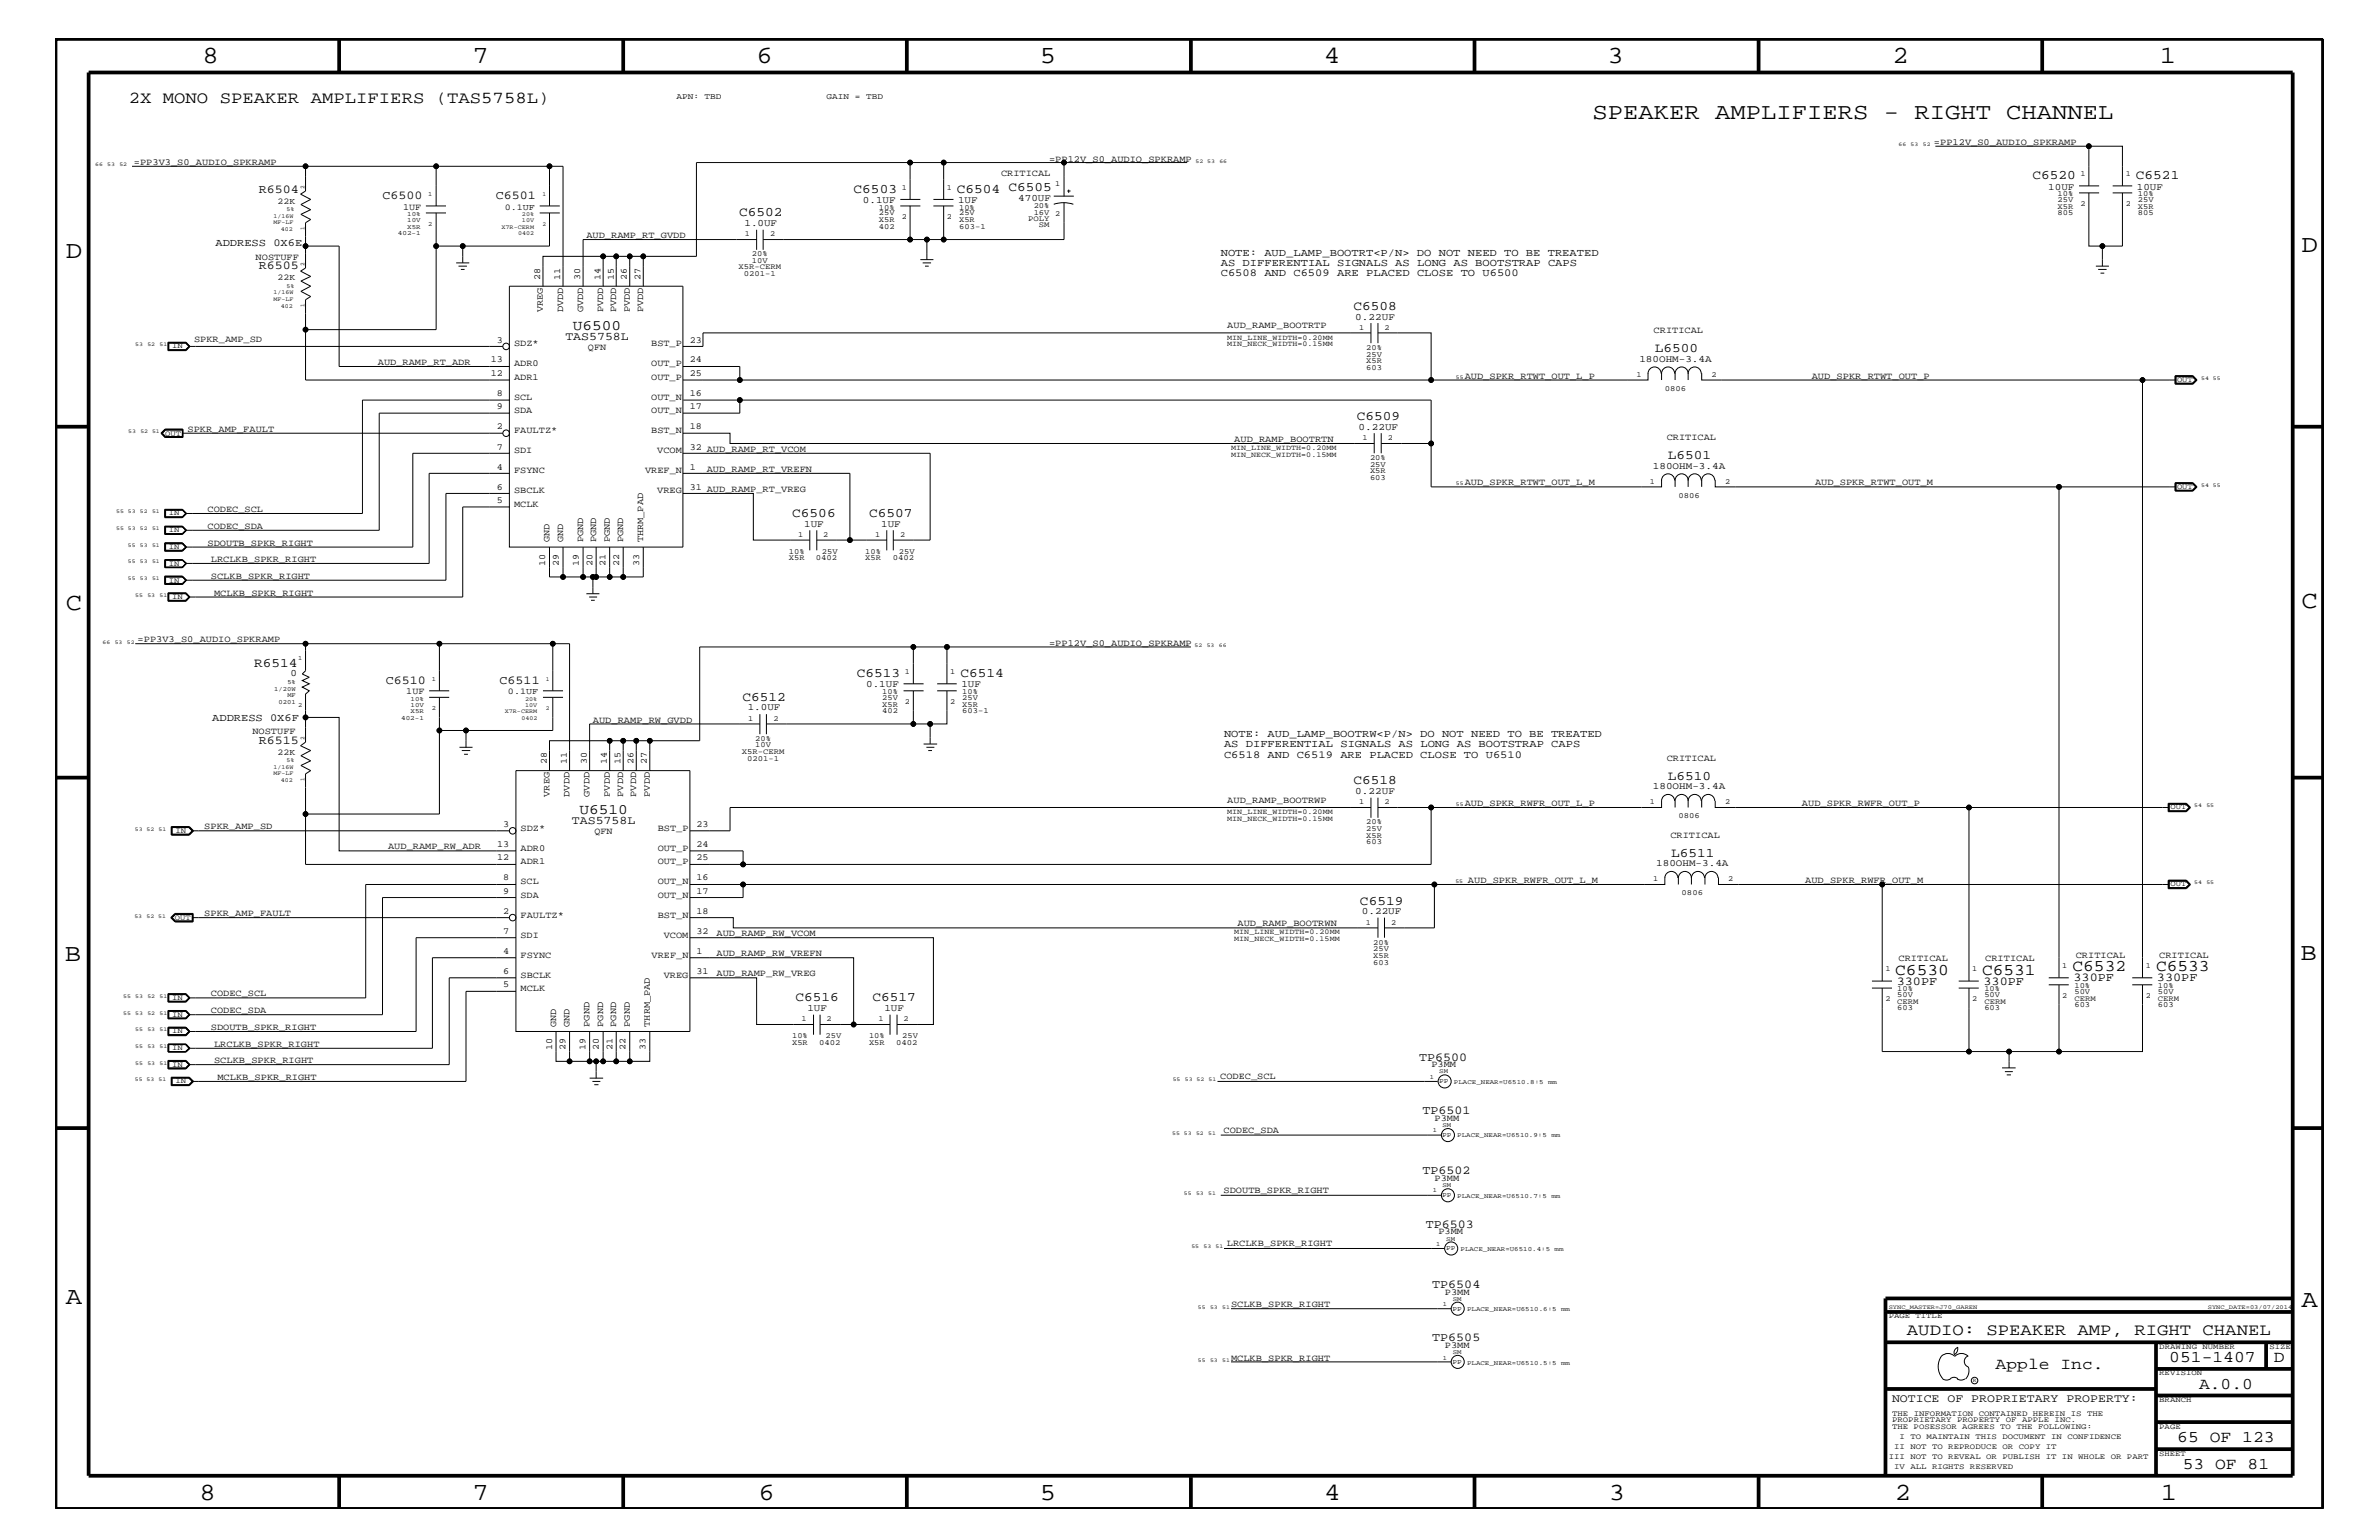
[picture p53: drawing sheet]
<svg xmlns="http://www.w3.org/2000/svg" width="432mm" height="279mm" viewBox="0 0 432 279" stroke-linecap="round" stroke-linejoin="round" font-family="sans-serif">
<defs><g id="words">
<g font-size="4.5">
<text x="36.7" y="11.5">8</text>
<text x="85.8" y="11.5">7</text>
<text x="137.3" y="11.5">6</text>
<text x="188.7" y="11.5">5</text>
<text x="240.3" y="11.5">4</text>
<text x="291.8" y="11.5">3</text>
<text x="343.5" y="11.5">2</text>
<text x="392" y="11.5">1</text>
<text x="11.9" y="46.8">D</text>
<text x="417.7" y="45.7">D</text>
<text x="11.9" y="110.6">C</text>
<text x="417.7" y="110.3">C</text>
<text x="11.8" y="174.3">B</text>
<text x="417.6" y="174.2">B</text>
<text x="11.9" y="236.7">A</text>
<text x="417.7" y="237.1">A</text>
<text x="36.2" y="272.1">8</text>
<text x="85.8" y="272.1">7</text>
<text x="137.7" y="272.1">6</text>
<text x="188.7" y="272.1">5</text>
<text x="240.4" y="272.1">4</text>
<text x="292" y="272.1">3</text>
<text x="343.9" y="272.1">2</text>
<text x="392.2" y="272.1">1</text>
</g>
<text font-size="4.1" x="289.1" y="21.5">SPEAKER AMPLIFIERS - RIGHT CHANNEL</text>
<g font-size="3">
<text x="23.4" y="18.7">2X MONO SPEAKER AMPLIFIERS (TAS5758L)</text>
<text x="344" y="176.8">C6530</text>
<text x="359.7" y="176.8">C6531</text>
<text x="376.2" y="176.2">C6532</text>
<text x="391.3" y="176.2">C6533</text>
<text x="346.1" y="242.3">AUDIO: SPEAKER AMP, RIGHT CHANEL</text>
<text x="362.2" y="248.4">Apple Inc.</text>
<text x="393.7" y="247.1">051-1407</text>
<text x="399.2" y="252">A.0.0</text>
<text x="412.7" y="247.1">D</text>
<text x="395.2" y="261.6">65 OF 123</text>
<text x="396.2" y="266.6">53 OF 81</text>
</g>
<g font-size="2.6">
<text x="104" y="59.8">U6500</text>
<text x="105.2" y="147.7">U6510</text>
</g>
<g font-size="2.4">
<text x="154.9" y="35">C6503</text>
<text x="173.7" y="35">C6504 C6505</text>
<text x="368.9" y="32.5">C6520</text>
<text x="387.7" y="32.5">C6521</text>
<text x="134.2" y="39.2">C6502</text>
<text x="245.7" y="56.2">C6508</text>
<text x="300.4" y="64">L6500</text>
<text x="246.3" y="76.2">C6509</text>
<text x="302.7" y="83.3">L6501</text>
<text x="143.8" y="93.8">C6506</text>
<text x="157.8" y="93.8">C6507</text>
<text x="46.1" y="120.9">R6514</text>
<text x="155.5" y="122.9">C6513</text>
<text x="174.3" y="122.9">C6514</text>
<text x="134.7" y="127.1">C6512</text>
<text x="245.7" y="142.3">C6518</text>
<text x="302.7" y="141.5">L6510</text>
<text x="303.3" y="155.5">L6511</text>
<text x="246.8" y="164.1">C6519</text>
<text x="144.4" y="181.6">C6516</text>
<text x="158.4" y="181.6">C6517</text>
</g>
<g font-size="2.2">
<text x="47" y="35">R6504</text>
<text x="69.4" y="36.2">C6500</text>
<text x="90" y="36.2">C6501</text>
<text x="47" y="48.9">R6505</text>
<text x="70" y="124.1">C6510</text>
<text x="90.7" y="124.1">C6511</text>
<text x="47" y="135">R6515</text>
<text x="344.3" y="178.7">330PF</text>
<text x="360" y="178.7">330PF</text>
<text x="376.3" y="178">330PF</text>
<text x="391.5" y="178">330PF</text>
<text x="257.6" y="192.5">TP6500</text>
<text x="258.2" y="202.1">TP6501</text>
<text x="258.2" y="213">TP6502</text>
<text x="258.8" y="222.8">TP6503</text>
<text x="260" y="233.7">TP6504</text>
<text x="260" y="243.4">TP6505</text>
</g>
<g font-size="2.1">
<text x="102.6" y="61.7">TAS5758L</text>
<text x="103.8" y="149.5">TAS5758L</text>
<text x="343.4" y="254.4">NOTICE OF PROPRIETARY PROPERTY:</text>
</g>
<g font-size="1.9">
<text x="39.1" y="44.6">ADDRESS 0X6E</text>
<text x="221.6" y="46.5">NOTE: AUD_LAMP_BOOTRT&lt;P/N&gt; DO NOT NEED TO BE TREATED</text>
<text x="221.6" y="48.3">AS DIFFERENTIAL SIGNALS AS LONG AS BOOTSTRAP CAPS</text>
<text x="221.6" y="50.2">C6508 AND C6509 ARE PLACED CLOSE TO U6500</text>
<text x="38.5" y="130.8">ADDRESS 0X6F</text>
<text x="222.2" y="137.4">C6518 AND C6519 ARE PLACED CLOSE TO U6510</text>
<text x="222.2" y="135.6">AS DIFFERENTIAL SIGNALS AS LONG AS BOOTSTRAP CAPS</text>
<text x="222.2" y="133.8">NOTE: AUD_LAMP_BOOTRW&lt;P/N&gt; DO NOT NEED TO BE TREATED</text>
</g>
<g font-size="1.8">
<text x="371.8" y="34.4">10UF</text>
<text x="387.9" y="34.4">10UF</text>
<text x="135.1" y="41">1.0UF</text>
<text x="156.6" y="36.8">0.1UF</text>
<text x="173.9" y="36.8">1UF</text>
<text x="184.8" y="36.4">470UF</text>
<text x="246" y="58">0.22UF</text>
<text x="297.6" y="65.6">180OHM-3.4A</text>
<text x="246.6" y="78">0.22UF</text>
<text x="300" y="85">180OHM-3.4A</text>
<text x="146" y="95.6">1UF</text>
<text x="159.9" y="95.6">1UF</text>
<text x="52.7" y="122.7">0</text>
<text x="157.2" y="124.7">0.1UF</text>
<text x="174.5" y="124.7">1UF</text>
<text x="135.7" y="128.9">1.0UF</text>
<text x="300" y="143.2">180OHM-3.4A</text>
<text x="246" y="144">0.22UF</text>
<text x="300.6" y="157.2">180OHM-3.4A</text>
<text x="247.2" y="165.9">0.22UF</text>
<text x="146.6" y="183.5">1UF</text>
<text x="160.5" y="183.5">1UF</text>
</g>
<g font-size="1.7">
<text x="24.3" y="29.9">=PP3V3_S0_AUDIO_SPKRAMP</text>
<text x="190.4" y="29.3">=PP12V_S0_AUDIO_SPKRAMP</text>
<text x="351" y="26.3">=PP12V_S0_AUDIO_SPKRAMP</text>
<text x="181.7" y="31.9">CRITICAL</text>
<text x="73.2" y="38">1UF</text>
<text x="46.4" y="47.1">NOSTUFF</text>
<text x="106.4" y="43.2">AUD_RAMP_RT_GVDD</text>
<text x="98" y="50.7" transform="rotate(-90 98 50.7)">28</text>
<text x="101.7" y="50.7" transform="rotate(-90 101.7 50.7)">11</text>
<text x="105.3" y="50.7" transform="rotate(-90 105.3 50.7)">30</text>
<text x="109" y="50.7" transform="rotate(-90 109 50.7)">14</text>
<text x="111.4" y="50.7" transform="rotate(-90 111.4 50.7)">15</text>
<text x="113.8" y="50.7" transform="rotate(-90 113.8 50.7)">26</text>
<text x="116.2" y="50.7" transform="rotate(-90 116.2 50.7)">27</text>
<text x="98.6" y="56.7" transform="rotate(-90 98.6 56.7)">VREG</text>
<text x="102.2" y="56.7" transform="rotate(-90 102.2 56.7)">DVDD</text>
<text x="105.8" y="56.7" transform="rotate(-90 105.8 56.7)">GVDD</text>
<text x="109.5" y="56.7" transform="rotate(-90 109.5 56.7)">PVDD</text>
<text x="111.8" y="56.7" transform="rotate(-90 111.8 56.7)">PVDD</text>
<text x="114.3" y="56.7" transform="rotate(-90 114.3 56.7)">PVDD</text>
<text x="116.8" y="56.7" transform="rotate(-90 116.8 56.7)">PVDD</text>
<text x="222.8" y="59.5">AUD_RAMP_BOOTRTP</text>
<text x="35.2" y="62">SPKR_AMP_SD</text>
<text x="89.1" y="65.7">13</text>
<text x="90.2" y="62.2">3</text>
<text x="93.3" y="62.9">SDZ*</text>
<text x="106.7" y="63.4">QFN</text>
<text x="118.2" y="62.9">BST_P</text>
<text x="125.2" y="62.2">23</text>
<text x="125.2" y="65.7">24</text>
<text x="300.1" y="60.4">CRITICAL</text>
<text x="68.6" y="66.2">AUD_RAMP_RT_ADR</text>
<text x="89.1" y="68.2">12</text>
<text x="90.2" y="71.8">8</text>
<text x="93.3" y="68.9">ADR1</text>
<text x="93.3" y="66.5">ADR0</text>
<text x="118.2" y="66.5">OUT_P</text>
<text x="118.2" y="68.9">OUT_P</text>
<text x="125.2" y="68.2">25</text>
<text x="125.2" y="71.8">16</text>
<text x="265.9" y="68.7">AUD_SPKR_RTWT_OUT_L_P</text>
<text x="328.8" y="68.7">AUD_SPKR_RTWT_OUT_P</text>
<text x="90.2" y="77.9">2</text>
<text x="90.2" y="74.3">9</text>
<text x="93.3" y="72.6">SCL</text>
<text x="93.3" y="75">SDA</text>
<text x="118.2" y="72.6">OUT_N</text>
<text x="118.2" y="75">OUT_N</text>
<text x="125.2" y="74.3">17</text>
<text x="125.2" y="77.9">18</text>
<text x="34" y="78.3">SPKR_AMP_FAULT</text>
<text x="90.2" y="81.6">7</text>
<text x="93.3" y="78.6">FAULTZ*</text>
<text x="93.3" y="82.2">SDI</text>
<text x="118.2" y="78.6">BST_N</text>
<text x="119.3" y="82.2">VCOM</text>
<text x="125.2" y="81.6">32</text>
<text x="128.3" y="82">AUD_RAMP_RT_VCOM</text>
<text x="224" y="80.2">AUD_RAMP_BOOTRTN</text>
<text x="302.5" y="79.9">CRITICAL</text>
<text x="90.2" y="85.2">4</text>
<text x="90.2" y="88.8">6</text>
<text x="93.3" y="85.9">FSYNC</text>
<text x="93.3" y="89.5">SBCLK</text>
<text x="117.1" y="85.9">VREF_N</text>
<text x="119.3" y="89.5">VREG</text>
<text x="125.2" y="85.2">1</text>
<text x="125.2" y="88.8">31 AUD_RAMP_RT_VREG</text>
<text x="128.3" y="85.6">AUD_RAMP_RT_VREFN</text>
<text x="265.9" y="88.1">AUD_SPKR_RTWT_OUT_L_M</text>
<text x="329.4" y="88.1">AUD_SPKR_RTWT_OUT_M</text>
<text x="37.7" y="92.9">CODEC_SCL</text>
<text x="37.7" y="96">CODEC_SDA</text>
<text x="90.2" y="91.2">5</text>
<text x="93.3" y="92">MCLK</text>
<text x="37.7" y="99">SDOUTB_SPKR_RIGHT</text>
<text x="99.7" y="98.4" transform="rotate(-90 99.7 98.4)">GND</text>
<text x="102.2" y="98.4" transform="rotate(-90 102.2 98.4)">GND</text>
<text x="105.8" y="98.4" transform="rotate(-90 105.8 98.4)">PGND</text>
<text x="108.2" y="98.4" transform="rotate(-90 108.2 98.4)">PGND</text>
<text x="110.7" y="98.4" transform="rotate(-90 110.7 98.4)">PGND</text>
<text x="113.1" y="98.4" transform="rotate(-90 113.1 98.4)">PGND</text>
<text x="116.8" y="98.4" transform="rotate(-90 116.8 98.4)">THRM_PAD</text>
<text x="38.3" y="105">SCLKB_SPKR_RIGHT</text>
<text x="38.3" y="102.1">LRCLKB_SPKR_RIGHT</text>
<text x="99" y="102.6" transform="rotate(-90 99 102.6)">10</text>
<text x="101.4" y="102.6" transform="rotate(-90 101.4 102.6)">29</text>
<text x="105.1" y="102.6" transform="rotate(-90 105.1 102.6)">19</text>
<text x="107.5" y="102.6" transform="rotate(-90 107.5 102.6)">20</text>
<text x="109.9" y="102.6" transform="rotate(-90 109.9 102.6)">21</text>
<text x="112.4" y="102.6" transform="rotate(-90 112.4 102.6)">22</text>
<text x="116" y="102.6" transform="rotate(-90 116 102.6)">33</text>
<text x="38.9" y="108.1">MCLKB_SPKR_RIGHT</text>
<text x="25" y="116.5">=PP3V3_S0_AUDIO_SPKRAMP</text>
<text x="190.4" y="117.2">=PP12V_S0_AUDIO_SPKRAMP</text>
<text x="73.7" y="125.9">1UF</text>
<text x="107.6" y="131.1">AUD_RAMP_RW_GVDD</text>
<text x="45.8" y="133.2">NOSTUFF</text>
<text x="99.2" y="138.6" transform="rotate(-90 99.2 138.6)">28</text>
<text x="102.9" y="138.6" transform="rotate(-90 102.9 138.6)">11</text>
<text x="106.5" y="138.6" transform="rotate(-90 106.5 138.6)">30</text>
<text x="110.2" y="138.6" transform="rotate(-90 110.2 138.6)">14</text>
<text x="112.6" y="138.6" transform="rotate(-90 112.6 138.6)">15</text>
<text x="115" y="138.6" transform="rotate(-90 115 138.6)">26</text>
<text x="117.4" y="138.6" transform="rotate(-90 117.4 138.6)">27</text>
<text x="302.5" y="138">CRITICAL</text>
<text x="99.7" y="144.6" transform="rotate(-90 99.7 144.6)">VREG</text>
<text x="103.4" y="144.6" transform="rotate(-90 103.4 144.6)">DVDD</text>
<text x="107" y="144.6" transform="rotate(-90 107 144.6)">GVDD</text>
<text x="110.7" y="144.6" transform="rotate(-90 110.7 144.6)">PVDD</text>
<text x="113.1" y="144.6" transform="rotate(-90 113.1 144.6)">PVDD</text>
<text x="115.5" y="144.6" transform="rotate(-90 115.5 144.6)">PVDD</text>
<text x="117.9" y="144.6" transform="rotate(-90 117.9 144.6)">PVDD</text>
<text x="222.8" y="145.7">AUD_RAMP_BOOTRWP</text>
<text x="265.9" y="146.2">AUD_SPKR_RWFR_OUT_L_P</text>
<text x="327.1" y="146.2">AUD_SPKR_RWFR_OUT_P</text>
<text x="37.1" y="150.5">SPKR_AMP_SD</text>
<text x="70.4" y="154.1">AUD_RAMP_RW_ADR</text>
<text x="90.3" y="153.7">13</text>
<text x="91.4" y="150.1">3</text>
<text x="94.5" y="150.7">SDZ*</text>
<text x="94.5" y="154.4">ADR0</text>
<text x="107.9" y="151.3">QFN</text>
<text x="119.4" y="150.7">BST_P</text>
<text x="119.4" y="154.4">OUT_P</text>
<text x="126.4" y="150.1">23</text>
<text x="126.4" y="153.7">24</text>
<text x="303.2" y="152">CRITICAL</text>
<text x="90.3" y="156.1">12</text>
<text x="91.4" y="159.7">8</text>
<text x="94.5" y="156.8">ADR1</text>
<text x="94.5" y="160.5">SCL</text>
<text x="119.4" y="156.8">OUT_P</text>
<text x="119.4" y="160.5">OUT_N</text>
<text x="126.4" y="156.1">25</text>
<text x="126.4" y="159.7">16</text>
<text x="266.4" y="160.2">AUD_SPKR_RWFR_OUT_L_M</text>
<text x="327.7" y="160.2">AUD_SPKR_RWFR_OUT_M</text>
<text x="37.1" y="166.2">SPKR_AMP_FAULT</text>
<text x="91.4" y="165.8">2</text>
<text x="91.4" y="162.2">9</text>
<text x="94.5" y="166.5">FAULTZ*</text>
<text x="94.5" y="162.8">SDA</text>
<text x="119.4" y="162.8">OUT_N</text>
<text x="119.4" y="166.5">BST_N</text>
<text x="126.4" y="162.2">17</text>
<text x="126.4" y="165.8">18</text>
<text x="91.4" y="169.4">7</text>
<text x="91.4" y="173.1">4</text>
<text x="94.5" y="170.1">SDI</text>
<text x="94.5" y="173.8">FSYNC</text>
<text x="118.3" y="173.8">VREF_N</text>
<text x="120.5" y="170.1">VCOM</text>
<text x="126.4" y="169.4">32</text>
<text x="126.4" y="173.1">1</text>
<text x="130" y="169.9">AUD_RAMP_RW_VCOM</text>
<text x="130" y="173.5">AUD_RAMP_RW_VREFN</text>
<text x="224.6" y="168.1">AUD_RAMP_BOOTRWN</text>
<text x="376.8" y="173.8">CRITICAL</text>
<text x="391.9" y="173.8">CRITICAL</text>
<text x="91.4" y="176.7">6</text>
<text x="91.4" y="179.1">5</text>
<text x="94.5" y="177.4">SBCLK</text>
<text x="94.5" y="179.9">MCLK</text>
<text x="120.5" y="177.4">VREG</text>
<text x="126.4" y="176.7">31</text>
<text x="130" y="177.2">AUD_RAMP_RW_VREG</text>
<text x="344.6" y="174.4">CRITICAL</text>
<text x="360.3" y="174.4">CRITICAL</text>
<text x="38.3" y="180.8">CODEC_SCL</text>
<text x="38.3" y="183.8">CODEC_SDA</text>
<text x="38.3" y="186.9">SDOUTB_SPKR_RIGHT</text>
<text x="38.9" y="189.9">LRCLKB_SPKR_RIGHT</text>
<text x="100.2" y="190.5" transform="rotate(-90 100.2 190.5)">10</text>
<text x="100.9" y="186.3" transform="rotate(-90 100.9 186.3)">GND</text>
<text x="102.6" y="190.5" transform="rotate(-90 102.6 190.5)">29</text>
<text x="103.4" y="186.3" transform="rotate(-90 103.4 186.3)">GND</text>
<text x="106.3" y="190.5" transform="rotate(-90 106.3 190.5)">19</text>
<text x="107" y="186.3" transform="rotate(-90 107 186.3)">PGND</text>
<text x="108.7" y="190.5" transform="rotate(-90 108.7 190.5)">20</text>
<text x="109.5" y="186.3" transform="rotate(-90 109.5 186.3)">PGND</text>
<text x="111.2" y="190.5" transform="rotate(-90 111.2 190.5)">21</text>
<text x="111.8" y="186.3" transform="rotate(-90 111.8 186.3)">PGND</text>
<text x="113.5" y="190.5" transform="rotate(-90 113.5 190.5)">22</text>
<text x="114.3" y="186.3" transform="rotate(-90 114.3 186.3)">PGND</text>
<text x="117.2" y="190.5" transform="rotate(-90 117.2 190.5)">33</text>
<text x="117.9" y="186.3" transform="rotate(-90 117.9 186.3)">THRM_PAD</text>
<text x="38.9" y="192.9">SCLKB_SPKR_RIGHT</text>
<text x="39.5" y="195.9">MCLKB_SPKR_RIGHT</text>
<text x="221.5" y="195.8">CODEC_SCL</text>
<text x="259.8" y="193.7">P3MM</text>
<text x="260.4" y="203.4">P3MM</text>
<text x="222.1" y="205.5">CODEC_SDA</text>
<text x="260.4" y="214.2">P3MM</text>
<text x="222.1" y="216.4">SDOUTB_SPKR_RIGHT</text>
<text x="222.7" y="226.1">LRCLKB_SPKR_RIGHT</text>
<text x="261.1" y="224">P3MM</text>
<text x="223.4" y="237.2">SCLKB_SPKR_RIGHT</text>
<text x="262.3" y="234.9">P3MM</text>
<text x="262.3" y="244.5">P3MM</text>
<text x="223.4" y="246.9">MCLKB_SPKR_RIGHT</text>
</g>
<g font-size="1.6">
<text x="50.4" y="36.9">22K</text>
<text x="91.6" y="38">0.1UF</text>
<text x="50.4" y="50.8">22K</text>
<text x="92.2" y="125.9">0.1UF</text>
<text x="50.4" y="136.9">22K</text>
</g>
<g font-size="1.5">
<text x="122.8" y="18">APN: TBD</text>
<text x="150" y="18">GAIN = TBD</text>
</g>
<g font-size="1.4">
<text x="163.7" y="34.4">1</text>
<text x="171.9" y="34.4">1</text>
<text x="191.5" y="33.7">1</text>
<text x="373.5" y="35.6">10%</text>
<text x="377.6" y="31.9">1</text>
<text x="385.8" y="31.9">1</text>
<text x="388" y="35.6">10%</text>
<text x="159.5" y="41.5">402</text>
<text x="159.5" y="40.3">X5R</text>
<text x="159.5" y="38">10%</text>
<text x="159.5" y="39.1">25V</text>
<text x="163.7" y="39.8">2</text>
<text x="171.9" y="39.8">2</text>
<text x="174.1" y="41.5">603-1</text>
<text x="174.1" y="40.3">X5R</text>
<text x="174.1" y="39.1">25V</text>
<text x="174.1" y="38">10%</text>
<text x="186.6" y="40.1">POLY</text>
<text x="187.6" y="37.8">20%</text>
<text x="187.6" y="39">16V 2</text>
<text x="188.6" y="41.3">SM</text>
<text x="373.5" y="39.1">805</text>
<text x="373.5" y="36.7">25V</text>
<text x="373.5" y="37.9">X5R</text>
<text x="377.6" y="37.4">2</text>
<text x="385.8" y="37.4">2</text>
<text x="388" y="39.1">805</text>
<text x="388" y="37.9">X5R</text>
<text x="388" y="36.7">25V</text>
<text x="135.2" y="42.9">1</text>
<text x="136.5" y="47.7">10V</text>
<text x="136.5" y="46.5">20%</text>
<text x="139.8" y="42.9">2</text>
<text x="134" y="48.9">X5R-CERM</text>
<text x="135" y="50.2">0201-1</text>
<text x="246.7" y="59.8">1</text>
<text x="251.3" y="59.8">2</text>
<text x="31.2" y="63.2">IN</text>
<text x="222.8" y="61.7">MIN_LINE_WIDTH=0.20MM</text>
<text x="222.8" y="62.9">MIN_NECK_WIDTH=0.15MM</text>
<text x="248" y="64.7">25V</text>
<text x="248" y="65.9">X5R</text>
<text x="248" y="63.4">20%</text>
<text x="248" y="67.1">603</text>
<text x="297" y="68.4">1</text>
<text x="302.2" y="70.9">0806</text>
<text x="310.6" y="68.4">2</text>
<text x="395.1" y="69.3">OUT</text>
<text x="30" y="79">OUT</text>
<text x="223.4" y="82.8">MIN_NECK_WIDTH=0.15MM</text>
<text x="223.4" y="81.6">MIN_LINE_WIDTH=0.20MM</text>
<text x="247.3" y="79.9">1</text>
<text x="248.7" y="83.5">20%</text>
<text x="251.9" y="79.9">2</text>
<text x="248.7" y="84.7">25V</text>
<text x="248.7" y="85.9">X5R</text>
<text x="248.7" y="87.1">603</text>
<text x="299.5" y="87.7">1</text>
<text x="313.1" y="87.7">2</text>
<text x="395.1" y="88.7">OUT</text>
<text x="30.6" y="93.5">IN</text>
<text x="304.6" y="90.3">0806</text>
<text x="30.6" y="96.5">IN</text>
<text x="30.6" y="99.6">IN</text>
<text x="143.2" y="100.4">10%</text>
<text x="143.2" y="101.6">X5R</text>
<text x="144.9" y="97.4">1</text>
<text x="148.1" y="101.6">0402</text>
<text x="149.2" y="100.4">25V</text>
<text x="149.4" y="97.4">2</text>
<text x="157.1" y="100.4">10%</text>
<text x="157.1" y="101.6">X5R</text>
<text x="158.8" y="97.4">1</text>
<text x="162.1" y="101.6">0402</text>
<text x="163.2" y="100.4">25V</text>
<text x="163.4" y="97.4">2</text>
<text x="30.6" y="102.6">IN</text>
<text x="30.6" y="105.7">IN</text>
<text x="31.2" y="108.7">IN</text>
<text x="160.1" y="125.9">10%</text>
<text x="164.3" y="122.3">1</text>
<text x="172.5" y="122.3">1</text>
<text x="174.7" y="125.9">10%</text>
<text x="135.8" y="130.8">1</text>
<text x="140.4" y="130.8">2</text>
<text x="160.1" y="127">25V</text>
<text x="160.1" y="128.2">X5R</text>
<text x="160.1" y="129.4">402</text>
<text x="164.3" y="127.7">2</text>
<text x="172.5" y="127.7">2</text>
<text x="174.7" y="128.2">X5R</text>
<text x="174.7" y="129.4">603-1</text>
<text x="174.7" y="127">25V</text>
<text x="134.6" y="136.8">X5R-CERM</text>
<text x="137.1" y="134.4">20%</text>
<text x="137.1" y="135.6">10V</text>
<text x="135.6" y="138">0201-1</text>
<text x="222.8" y="149">MIN_NECK_WIDTH=0.15MM</text>
<text x="222.8" y="147.7">MIN_LINE_WIDTH=0.20MM</text>
<text x="246.7" y="145.9">1</text>
<text x="248" y="149.5">20%</text>
<text x="251.3" y="145.9">2</text>
<text x="299.5" y="145.9">1</text>
<text x="304.6" y="148.4">0806</text>
<text x="313.1" y="145.9">2</text>
<text x="394" y="146.8">OUT</text>
<text x="31.8" y="151.1">IN</text>
<text x="248" y="153.2">603</text>
<text x="248" y="152">X5R</text>
<text x="248" y="150.7">25V</text>
<text x="300.1" y="159.9">1</text>
<text x="313.7" y="159.9">2</text>
<text x="394" y="160.8">OUT</text>
<text x="31.7" y="166.9">OUT</text>
<text x="247.9" y="167.8">1</text>
<text x="252.5" y="167.8">2</text>
<text x="305.2" y="162.4">0806</text>
<text x="224" y="170.7">MIN_NECK_WIDTH=0.15MM</text>
<text x="224" y="169.5">MIN_LINE_WIDTH=0.20MM</text>
<text x="249.3" y="171.4">20%</text>
<text x="249.3" y="172.6">25V</text>
<text x="249.3" y="173.8">X5R</text>
<text x="249.3" y="175">603</text>
<text x="342.2" y="176.2">1</text>
<text x="344.3" y="179.9">10%</text>
<text x="358" y="176.2">1</text>
<text x="360.2" y="179.9">10%</text>
<text x="374.3" y="175.6">1</text>
<text x="376.5" y="179.3">10%</text>
<text x="389.5" y="175.6">1</text>
<text x="391.7" y="179.3">10%</text>
<text x="31.2" y="181.4">IN</text>
<text x="31.2" y="184.4">IN</text>
<text x="145.5" y="185.3">1</text>
<text x="150" y="185.3">2</text>
<text x="159.4" y="185.3">1</text>
<text x="164" y="185.3">2</text>
<text x="342.2" y="181.6">2</text>
<text x="344.3" y="183.3">603</text>
<text x="344.3" y="182.1">CERM</text>
<text x="344.3" y="181">50V</text>
<text x="358" y="181.6">2</text>
<text x="360.2" y="181">50V</text>
<text x="360.2" y="183.3">603</text>
<text x="360.2" y="182.1">CERM</text>
<text x="374.3" y="181">2</text>
<text x="376.5" y="182.7">603</text>
<text x="376.5" y="181.6">CERM</text>
<text x="376.5" y="180.4">50V</text>
<text x="389.5" y="181">2</text>
<text x="391.7" y="180.4">50V</text>
<text x="391.7" y="181.6">CERM</text>
<text x="391.7" y="182.7">603</text>
<text x="31.2" y="187.5">IN</text>
<text x="31.2" y="190.5">IN</text>
<text x="143.8" y="189.5">X5R</text>
<text x="143.8" y="188.3">10%</text>
<text x="148.7" y="189.5">0402</text>
<text x="149.9" y="188.3">25V</text>
<text x="157.7" y="189.5">X5R</text>
<text x="157.7" y="188.3">10%</text>
<text x="162.6" y="189.5">0402</text>
<text x="163.7" y="188.3">25V</text>
<text x="31.2" y="193.6">IN</text>
<text x="31.8" y="196.5">IN</text>
<text x="342.8" y="239.2">PAGE TITLE</text>
<text x="391.9" y="244.7">DRAWING NUMBER</text>
<text x="411.9" y="244.7">SIZE</text>
<text x="391.9" y="249.5">REVISION</text>
<text x="343.4" y="256.8">THE INFORMATION CONTAINED HEREIN IS THE</text>
<text x="391.9" y="254.4">BRANCH</text>
<text x="343.4" y="258">PROPRIETARY PROPERTY OF APPLE INC.</text>
<text x="343.4" y="259.3">THE POSESSOR AGREES TO THE FOLLOWING:</text>
<text x="343.8" y="262.9">II NOT TO REPRODUCE OR COPY IT</text>
<text x="344.8" y="261.1">I TO MAINTAIN THIS DOCUMENT IN CONFIDENCE</text>
<text x="391.9" y="259.3">PAGE</text>
<text x="342.8" y="264.7">III NOT TO REVEAL OR PUBLISH IT IN WHOLE OR PART</text>
<text x="343.8" y="266.6">IV ALL RIGHTS RESERVED</text>
<text x="391.9" y="264.1">SHEET</text>
</g>
<g font-size="1.3">
<text x="261.2" y="196.5">PP</text>
<text x="261.8" y="206.3">PP</text>
<text x="261.8" y="217.2">PP</text>
<text x="262.5" y="226.9">PP</text>
<text x="263.7" y="237.8">PP</text>
<text x="263.7" y="247.5">PP</text>
</g>
<g font-size="1.2">
<text x="77.7" y="35.6">1</text>
<text x="73.9" y="39.2">10%</text>
<text x="73.9" y="41.5">X5R</text>
<text x="73.9" y="40.3">10V</text>
<text x="77.7" y="41">2</text>
<text x="72.2" y="42.7">402-1</text>
<text x="54.1" y="119.8">1</text>
<text x="49.8" y="125.3">1/20W</text>
<text x="52.2" y="124.1">5%</text>
<text x="78.4" y="123.5">1</text>
<text x="50.5" y="127.7">0201</text>
<text x="52.2" y="126.5">MF</text>
<text x="54.1" y="128.3">2</text>
<text x="72.8" y="130.7">402-1</text>
<text x="74.5" y="127.1">10%</text>
<text x="74.5" y="129.4">X5R</text>
<text x="74.5" y="128.2">10V</text>
<text x="78.4" y="128.9">2</text>
<text x="259.5" y="195.7">1</text>
<text x="261.2" y="194.8">SM</text>
<text x="263.9" y="196.7">PLACE_NEAR=U6510.8:5 mm</text>
<text x="260.1" y="205.4">1</text>
<text x="261.8" y="204.4">SM</text>
<text x="264.5" y="206.4">PLACE_NEAR=U6510.9:5 mm</text>
<text x="261.8" y="215.3">SM</text>
<text x="260.1" y="216.4">1</text>
<text x="264.5" y="217.3">PLACE_NEAR=U6510.7:5 mm</text>
<text x="260.7" y="226">1</text>
<text x="262.5" y="225.1">SM</text>
<text x="265.1" y="227">PLACE_NEAR=U6510.4:5 mm</text>
<text x="261.9" y="236.9">1</text>
<text x="263.7" y="236">SM</text>
<text x="266.3" y="237.9">PLACE_NEAR=U6510.6:5 mm</text>
<text x="263.7" y="245.6">SM</text>
<text x="261.9" y="246.7">1</text>
<text x="266.3" y="247.6">PLACE_NEAR=U6510.5:5 mm</text>
</g>
<g font-size="1.1">
<text x="55.3" y="34.2" transform="rotate(-90 55.3 34.2)">2</text>
<text x="98.5" y="35.6">1</text>
<text x="49.7" y="40.7">MF-LF</text>
<text x="49.7" y="39.5">1/16W</text>
<text x="51" y="41.9">402</text>
<text x="52" y="38.2">5%</text>
<text x="55.3" y="41.7" transform="rotate(-90 55.3 41.7)">1</text>
<text x="91" y="41.5">X7R-CERM</text>
<text x="94.7" y="40.3">10V</text>
<text x="94.7" y="39.2">20%</text>
<text x="98.5" y="41">2</text>
<text x="94.1" y="42.7">0402</text>
<text x="49.7" y="53.4">1/16W</text>
<text x="52" y="52.2">5%</text>
<text x="55.3" y="48.2" transform="rotate(-90 55.3 48.2)">2</text>
<text x="49.7" y="54.6">MF-LF</text>
<text x="51" y="55.8">402</text>
<text x="55.3" y="55.7" transform="rotate(-90 55.3 55.7)">1</text>
<text x="99.1" y="123.5">1</text>
<text x="91.6" y="129.4">X7R-CERM</text>
<text x="94.7" y="130.7">0402</text>
<text x="95.3" y="127.1">20%</text>
<text x="95.3" y="128.2">10V</text>
<text x="99.1" y="128.9">2</text>
<text x="55.3" y="134.2" transform="rotate(-90 55.3 134.2)">2</text>
<text x="49.7" y="139.5">1/16W</text>
<text x="49.7" y="140.7">MF-LF</text>
<text x="51" y="141.9">402</text>
<text x="52" y="138.3">5%</text>
<text x="55.3" y="141.8" transform="rotate(-90 55.3 141.8)">1</text>
<text x="342.8" y="237.4">SYNC_MASTER=J70_GAREN</text>
<text x="400.7" y="237.4">SYNC_DATE=03/07/2014</text>
</g>
<g font-size="1">
<text x="217" y="29.5">52 53</text>
<text x="221.3" y="29.5">66</text>
<text x="344.6" y="26.5">66</text>
<text x="346.8" y="26.5">53</text>
<text x="349" y="26.5">52</text>
<text x="17.3" y="30.2">66</text>
<text x="19.5" y="30.2">53</text>
<text x="21.7" y="30.2">52</text>
<text x="24.6" y="62.9">53</text>
<text x="26.8" y="62.9">52</text>
<text x="29" y="62.9">51</text>
<text x="264.2" y="68.7">55</text>
<text x="399.5" y="68.9">54 55</text>
<text x="23.3" y="78.6">53</text>
<text x="25.5" y="78.6">52 51</text>
<text x="264.2" y="88.1">55</text>
<text x="399.5" y="88.3">54 55</text>
<text x="21.1" y="93.2">55 53</text>
<text x="25.4" y="93.2">52</text>
<text x="27.6" y="93.2">51</text>
<text x="21.1" y="96.2">55 53</text>
<text x="23.2" y="99.3">55</text>
<text x="25.4" y="96.2">52</text>
<text x="25.4" y="99.3">53</text>
<text x="27.6" y="96.2">51</text>
<text x="27.6" y="99.3">51</text>
<text x="23.2" y="102.2">55</text>
<text x="23.2" y="105.3">55</text>
<text x="25.4" y="102.2">53</text>
<text x="25.4" y="105.3">53</text>
<text x="27.6" y="102.2">51</text>
<text x="27.6" y="105.3">51</text>
<text x="24.6" y="108.3">55</text>
<text x="26.8" y="108.3">53</text>
<text x="29" y="108.3">51</text>
<text x="18.6" y="116.8">66</text>
<text x="20.8" y="116.8">53</text>
<text x="23" y="116.8">52</text>
<text x="216.8" y="117.4">52</text>
<text x="219" y="117.4">53</text>
<text x="221.2" y="117.4">66</text>
<text x="264.2" y="146.2">55</text>
<text x="398.3" y="146.5">54</text>
<text x="400.5" y="146.5">55</text>
<text x="24.5" y="150.7">53 52</text>
<text x="28.8" y="150.7">51</text>
<text x="264.2" y="160.2">55</text>
<text x="398.3" y="160.5">54</text>
<text x="400.5" y="160.5">55</text>
<text x="24.4" y="166.5">53</text>
<text x="26.6" y="166.5">52 51</text>
<text x="22.4" y="184.1">55</text>
<text x="22.4" y="181">55</text>
<text x="24.6" y="184.1">53</text>
<text x="24.6" y="181">53</text>
<text x="26.8" y="184.1">52</text>
<text x="26.8" y="181">52</text>
<text x="29" y="184.1">51</text>
<text x="29" y="181">51</text>
<text x="24.6" y="190.2">55</text>
<text x="24.6" y="187.1">55</text>
<text x="26.8" y="190.2">53</text>
<text x="26.8" y="187.1">53</text>
<text x="29" y="190.2">51</text>
<text x="29" y="187.1">51</text>
<text x="24.5" y="196.2">55 53</text>
<text x="24.6" y="193.2">55</text>
<text x="26.8" y="193.2">53</text>
<text x="28.8" y="196.2">51</text>
<text x="29" y="193.2">51</text>
<text x="212.9" y="196.2">55</text>
<text x="215.1" y="196.2">53 52</text>
<text x="219.4" y="196.2">51</text>
<text x="212.8" y="205.9">55 53</text>
<text x="217.1" y="205.9">52</text>
<text x="219.3" y="205.9">51</text>
<text x="214.9" y="216.9">55</text>
<text x="217.1" y="216.9">53</text>
<text x="219.3" y="216.9">51</text>
<text x="216.2" y="226.5">55</text>
<text x="218.4" y="226.5">53</text>
<text x="220.6" y="226.5">51</text>
<text x="217.4" y="237.4">55</text>
<text x="219.6" y="237.4">53</text>
<text x="221.8" y="237.4">51</text>
<text x="217.4" y="247.1">55</text>
<text x="219.6" y="247.1">53</text>
<text x="221.8" y="247.1">51</text>
<text x="358.1" y="250.7">R</text>
</g>
</g></defs>
<g fill="none" stroke="#000" stroke-width=".18">
<path d="M24 30.2h55.2M54.6 35.2l1.8 1-1.8 .9 1.8 .9-1.8 .9 1.8 .9-.9 .6v8.2l-1 .6M55.5 30.2v4.5l-1 .5M77.3 37.4h3.6M77.3 38.6h3.6M79.2 38.6v6h4.8v3.1M98 37.4h3.6M98 38.6h3.6M99.7 30.2h-20.5v7.2M99.7 30.2h2.5v21.7M99.7 30.2v7.2M99.7 38.6v6h-15.7"/>
<path d="M163.4 37.4h3.6M163.4 36.2h3.6M165.2 37.4v6.1h6.1v-6.1M165.2 29.5h-38.8v17h-9.6v5.4M169.4 37.4h3.7M169.4 36.2h3.7M171.3 29.5h-6.1v6.7M191.3 37.1a5.7 5.7 0 0 1 3.5 0M191.3 35.6h3.6M193.1 29.5h-21.8v6.7M193.1 36.8v6.7h-21.8M193.7 34.7h.6"/>
<path d="M194 34.4v.6M215.5 29.5h-22.4v6.1M351.3 26.5h27.8v7.2M377.4 35h3.6M377.4 33.7h3.6M379.1 35v9.6h2.5v3.7M379.1 26.5h6.1v7.2M383.5 35h3.5M383.5 33.7h3.5M385.2 35v9.6h-3.6M55.5 59.8v9.1h37M55.5 44.6h6.1v21.9h30.9"/>
<path d="M79.2 44.6v15.2h-23.7v-5.4l.9-.6-1.8-.9 1.8-1-1.8-.9 1.8-.8-1.8-1M82.8 47.7h2.4M83.2 48.3h1.6M83.7 48.9h.6M92.5 51.9h31.5v47.4h-31.5zM109.5 46.5h-10.9v5.4M111.8 46.5h-2.3v5.4M114.3 46.5h-2.5v5.4M116.8 46.5h-2.5v5.4M137.3 43.5h-31.5v8.4M137.3 41.7v3.6M138.5 41.7v3.6"/>
<path d="M138.5 43.5h26.7M167 47.1h2.4M167.5 47.7h1.5M167.9 48.3h.7M168.2 43.5v3.6M248.8 58.6v3.7M250.1 58.6v3.7M380.4 48.3h2.4M380.8 48.9h1.6M381.3 49.6h.6M29.4 78.6l.6-.6h3.1v1.3h-3.1zM30 77.8h3.2v1.6h-3.2l-.8-.8z"/>
<path d="M30.1 78l-.6 .6 .6 .6h3M30.5 62.1h3.3l.7 .8-.7 .7h-3.3zM30.6 62.3h3.1l.6 .6-.6 .5h-3.1zM33.1 78.6h58.2M33.2 77.9h-3.2l-.7 .7 .7 .8M33.7 62.2h-3.1v1.3h3.1M33.7 62.2l.8 .7M33.7 62.2l.7 .7-.7 .6M34.3 62.9h57M34.5 62.9l-.8 .6M92.5 72.6h-26.7v20.6h-32.1M92.5 75h-23.7v21.2h-35.1"/>
<path d="M124 78.6h8.5v1.9h116.9M124 68.9h135.8M124 66.5h10.3v2.4M124 72.6h135.8v15.7h41.8v-1.2M134.3 72.6v2.4h-10.3M248.8 60.4h-121.2v2.5h-3.6M249.4 78.6v3.6M250.1 60.4h9.7v8.5h39.3v-1.2M250.7 78.6v3.6M299.1 67.8a1.19 1.19 0 0 1 1.2-1.2 1.19 1.19 0 0 1 1.2 1.2M301.6 67.8a1.19 1.19 0 0 1 1.2-1.2 1.19 1.19 0 0 1 1.2 1.2M301.6 67.7v1.2"/>
<path d="M304 67.8a1.19 1.19 0 0 1 1.2-1.2 1.19 1.19 0 0 1 1.2 1.2 1.19 1.19 0 0 1 1.2-1.2 1.19 1.19 0 0 1 1.2 1.2M304 67.7v1.2M306.4 67.7v1.2M308.9 67.7v1.2h86.1M388.9 68.9v108.5M394.8 68.2h3.2l.8 .7-.8 .8h-3.2zM394.9 68.3h3.1l.6 .6-.6 .6h-3.1zM395 69.5v-1.1h2.9l.6 .5-.6 .6M398 68.2l.7 .7-.7 .7h-3.2M29.9 92.4h3.2l.8 .8-.8 .7h-3.2zM29.9 95.4h3.2l.8 .8-.8 .8h-3.2zM29.9 98.5h3.2l.8 .8-.8 .7h-3.2z"/>
<path d="M30 92.5h3.1l.7 .7-.7 .6h-3.1zM30 95.5h3.1l.7 .7-.7 .7h-3.1zM30 98.5v1.4h3.1l.7-.6M30 99.9h3.1M30 98.6h3.1l.7 .7M30.1 92.6h3l.6 .6-.6 .6h-3zM30.1 95.6h3l.6 .6-.6 .6h-3zM30.1 99.9v-1.2h3l.6 .6-.6 .6M33.1 98.5l.7 .8M33.8 99.3l-.7 .6M92.5 82.2h-17.6v17.1h-41.2M92.5 85.9h-14.6v16.3h-44.2"/>
<path d="M92.5 89.5h-11.6v15.8h-47.2M92.5 92h-8.5v16.3h-49.7M99.7 99.3v5.4h2.5M102.2 99.3v5.4h3.6M105.8 99.3v5.4h2.4v-5.4M110.7 99.3v5.4h-2.5M113.1 99.3v5.4h-2.4M116.8 99.3v5.4h-3.7M124 89.5h12.7v8.5h10.3M124 82.2h44.8v15.8h-6.7M124 85.9h30.3v12.1M147 96.2v3.7"/>
<path d="M148.3 98h12.7M148.3 96.2v3.7M161 96.2v3.7M162.1 96.2v3.7M250.7 80.5h9.1M301.6 87.2a1.19 1.19 0 0 1 1.2-1.2 1.19 1.19 0 0 1 1.2 1.2M304 87.2a1.19 1.19 0 0 1 1.2-1.2 1.19 1.19 0 0 1 1.2 1.2 1.19 1.19 0 0 1 1.2-1.2 1.19 1.19 0 0 1 1.2 1.2M304 87.1v1.2M306.4 87.1v1.2M308.9 87.2a1.19 1.19 0 0 1 1.1-1.2 1.19 1.19 0 0 1 1.2 1.2M308.9 87.1v1.2M311.3 87.1v1.2h62.4v89.1"/>
<path d="M373.7 88.3h21.3M394.8 87.6h3.2l.8 .7-.8 .8h-3.2zM394.8 89h3.2M394.8 87.7h3.2M394.9 87.7v1.3M395 87.7h2.9l.6 .6-.6 .6h-2.9zM398 87.7l.7 .6-.7 .7M398 87.7l.6 .6-.6 .7M24.6 116.8h55.2M29.9 104.5h3.2l.8 .8-.8 .7h-3.2zM30 101.5v1.5M30 102.9h3.1"/>
<path d="M30 101.6h3.1M30 104.7h3.1M30.1 104.7v1.2h3l.6-.6-.6-.6M30.1 101.6v1.3M30.5 107.6h3.3l.7 .7-.7 .8h-3.3zM30.6 107.7h3.1l.6 .6-.6 .6h-3.1zM33.1 101.6l.6 .6-.6 .7M33.1 101.5h-3.2v1.5h3.2M33.1 101.5l.8 .7-.8 .8M33.1 101.5l.7 .7M33.1 101.6l.7 .6M33.1 104.7l.7 .6"/>
<path d="M33.7 107.6h-3.1v1.4h3.1M33.7 107.6l.8 .7M33.7 107.6l.7 .7-.7 .7M33.8 105.3l-.7-.7h-3.1v1.4M33.8 102.2l-.7 .8M33.8 102.2l-.7 .7M33.8 105.3l-.7 .7M33.8 105.3l-.7 .6h-3.1M34.5 108.3l-.8 .7M55.5 116.8v4.9l-.6 .6 1.2 .6-1.2 .6 1.2 .6-1.2 .6 1.2 .6-.6 .6v4.3h6.1v24.2h32M100.3 116.8h-20.5v8.5M106.4 107.7h2.4"/>
<path d="M106.9 108.3h1.5M107.3 108.9h.7M107.6 104.7v3M165.8 117.4h-38.8v17h-9.1v5.4M171.9 117.4h-6.1v6.7M216.2 117.4h-44.3v6.7M55.5 130.2v4.4l-1 .7M77.9 125.3h3.6M77.9 126.5h3.6M79.8 126.5v6h4.8v3.1M79.8 132.5v15.2h-24.3v-7.3l.9-.6-1.8-.9 1.8-.9-1.8-.9 1.8-.9-1.8-.9M83.4 135.6h2.4"/>
<path d="M83.8 136.2h1.5M84.2 136.8h.7M93.6 139.8h31.6v47.3h-31.6zM98.6 125.3h3.6M98.6 126.5h3.6M100.3 125.3v-8.5h3.1v23M100.3 126.5v6h-15.7M110.7 134.4h-11v5.4M113.1 134.4h-2.4v5.4M115.5 134.4h-2.4v5.4M117.9 134.4h-2.4v5.4M137.9 129.6v3.6"/>
<path d="M137.9 131.3h-30.9v8.5M139.1 129.6v3.6M139.1 131.3h26.7M164 125.3h3.6M164 124.1h3.6M165.8 125.3v6h6.1v-6M167.6 135h2.5M168.1 135.6h1.5M168.5 136.2h.7M168.8 131.3v3.7M170.1 125.3h3.6M170.1 124.1h3.6"/>
<path d="M31.1 150h3.3l.7 .7-.7 .8h-3.3zM31.2 150.1h3.1l.6 .6-.6 .6h-3.1zM34.3 150.1l.8 .6-.8 .8M34.3 150.1h-3.1v1.4M34.3 150.1l.7 .6-.7 .7h-3.1M34.9 150.7h57.6M55.5 147.7v9.1h38.1M125.2 154.4h9.7v2.4M248.8 146.5h-116.3v4.2h-7.3M248.8 144.7v3.7M250.1 144.7v3.7M259.8 146.5v10.3h-134.6"/>
<path d="M302.2 159.2v1.3h-41.8v7.8h-9.1M302.2 159.3a1.19 1.19 0 0 1 1.2-1.2 1.19 1.19 0 0 1 1.1 1.2M304 145.3a1.19 1.19 0 0 0-1.2-1.2 1.19 1.19 0 0 0-1.2 1.2v1.2h-51.5M304.6 159.3a1.19 1.19 0 0 1 1.2-1.2 1.19 1.19 0 0 1 1.2 1.2 1.19 1.19 0 0 1 1.2-1.2 1.19 1.19 0 0 1 1.2 1.2M304.6 159.2v1.3M306.4 145.3a1.19 1.19 0 0 0-1.2-1.2 1.19 1.19 0 0 0-1.2 1.2v1.2M306.4 145.3a1.19 1.19 0 0 1 1.2-1.2 1.19 1.19 0 0 1 1.2 1.2M306.4 145.3v1.2M307 159.2v1.3M309.5 159.3a1.19 1.19 0 0 1 1.1-1.2 1.19 1.19 0 0 1 1.2 1.2M309.5 159.2v1.3M311.2 145.3a1.19 1.19 0 0 0-1.2-1.2 1.19 1.19 0 0 0-1.1 1.2v1.2"/>
<path d="M311.3 145.3v1.2h46.1v31.5M311.9 159.2v1.3h81.8M357.4 146.5h36.3M393.5 145.7h3.3l.8 .8-.8 .8h-3.3zM393.5 159.7h3.3l.8 .8-.8 .7h-3.3zM393.6 145.8h3.2l.7 .7-.7 .7h-3.2zM393.6 159.7v1.4h3.2l.7-.6-.7-.8M393.7 145.9h3l.6 .6-.6 .6h-3M393.7 145.8v1.4M393.7 159.8h3l.7 .7-.7 .6h-3zM393.7 159.9h3l.6 .6-.6 .6M396.7 145.8l.7 .7-.7 .7"/>
<path d="M31 166.5l.8-.8h3.3v1.5h-3.3zM31.8 165.9l-.6 .6 .6 .6h3.1v-1.2M31.8 165.9l-.6 .6 .6 .7h3.2M31.8 167.2l-.7-.7 .7-.7h3.2v1.4M31.8 165.9h3.2M34.9 166.5h57.6M93.6 160.5h-27.2v20.5h-32.1M93.6 179.9h-9v16.3h-49.7M93.6 162.8h-24.2v21.3h-35.1M93.6 170.1h-18.1v17h-41.2M93.6 173.8h-15.1v16.4h-44.2M93.6 177.4h-12.1v15.8h-47.2"/>
<path d="M125.2 177.4h12.1v8.5h10.4M125.2 173.8h29.7v12.1M125.2 170.1h44.2v15.8h-6.6M125.2 166.5h7.9v1.8h117M125.2 160.5h135.2M134.9 160.5v2.3h-9.7M250.1 166.5v3.6M251.3 166.5v3.6M339.8 179.3h3.6M339.8 178h3.6M341.6 179.3v11.5h15.8M341.6 160.5v17.5"/>
<path d="M355.5 179.3h3.7M355.5 178h3.7M371.9 177.4h3.6M371.9 178.7h3.6M373.7 178.7v12.1h-16.3v-11.5M387 177.4h3.7M387 178.7h3.7M388.9 178.7v12.1h-15.2M30.5 180.3h3.3l.7 .7-.7 .8h-3.3zM30.5 183.3h3.3l.7 .8-.7 .8h-3.3zM30.5 186.4h3.3l.7 .7-.7 .8h-3.3zM30.5 189.4h3.3l.7 .8-.7 .7h-3.3z"/>
<path d="M30.5 192.4h3.3l.7 .8-.7 .7h-3.3zM30.6 186.4v1.4h3.1l.8-.7M30.6 189.4v1.5M30.6 187.7h3.1M30.6 186.5h3.1l.7 .6-.7 .6M30.6 192.6h3.1M30.6 190.8h3.1M30.6 189.5h3.1M30.6 180.5h3.1l.6 .5-.6 .6h-3.1zM30.6 187.7v-1.2h3.1l.6 .6-.6 .6M30.6 183.5h3.1l.6 .6-.6 .6h-3.1zM30.6 192.6v1.1h3.1l.6-.5-.6-.6"/>
<path d="M30.6 189.5v1.3M31.1 195.4h3.3l.7 .8-.7 .8h-3.3zM31.2 195.6h3.1l.6 .6-.6 .6h-3.1zM33.7 189.5l.6 .7-.6 .6M33.7 180.4h-3.1v1.3h3.1M33.7 183.4h-3.1v1.4h3.1M33.7 180.4l.8 .6M33.7 180.4l.7 .6-.7 .7M33.7 186.4l.8 .7M33.7 183.4l.8 .7M33.7 183.4l.7 .7-.7 .7M33.7 192.6l.7 .6-.7 .6h-3.1"/>
<path d="M33.7 189.4l.8 .8M33.7 189.5l.7 .7-.7 .6M34.3 195.5h-3.1v1.4h3.1M34.3 195.5l.8 .7-.8 .7M34.3 195.5l.7 .7-.7 .7M34.5 193.2l-.8-.7h-3.1v1.4M34.5 181l-.8 .7M34.5 184.1l-.8 .7M34.5 193.2l-.8 .7M34.5 190.2l-.8 .7M100.9 187.1v5.5h2.5M103.4 187.1v5.5h3.6"/>
<path d="M107 187.1v5.5h1.2M107 195.6h2.5M107.5 196.2h1.5M107.9 196.8h.7M108.2 192.6v3M108.2 192.6h1.3M109.5 187.1v5.5h2.3v-5.5M114.3 187.1v5.5h-2.5M117.9 187.1v5.5h-3.6M147.7 184.1v3.6M148.8 185.9h12.7M148.8 184.1v3.6"/>
<path d="M161.5 184.1v3.6M162.8 184.1v3.6M221 196.2h39.9M363.4 193.7h2.4M363.9 194.4h1.4M364.2 195h.8M364.7 190.8v2.9M221.6 205.9h40M221.6 216.9h40M222.2 226.5h40M223.4 237.4h40M223.4 247.1h40"/>
<path d="M352.3 246.1a1.72 1.72 0 0 1 2.5 0 1.69 1.69 0 0 1 2.4 0M352.4 246a3.2 3.2 0 0 0 .4 4.3l.8 .1 .4-.2M354 250.2l.7-.3 .7 .3M355.2 250.2l.7 .2 .7-.2M355.3 244.4v.3a1.18 1.18 0 0 1-.6 1.1M355.4 244.4a.99 .99 0 0 0-.6 1.4M357.2 246a1.04 1.04 0 0 0-.7 1 1.04 1.04 0 0 0 .7 1M357.3 248l.1 .7a2.11 2.11 0 0 1-.6 1.5"/>
<circle cx="55.5" cy="30.2" r=".42"/>
<circle cx="79.2" cy="30.2" r=".42"/>
<circle cx="99.7" cy="30.2" r=".42"/>
<circle cx="165.2" cy="29.5" r=".42"/>
<circle cx="171.3" cy="29.5" r=".42"/>
<circle cx="193.1" cy="29.5" r=".42"/>
<circle cx="379.1" cy="26.5" r=".42"/>
<circle cx="55.5" cy="59.8" r=".42"/>
<circle cx="55.5" cy="44.6" r=".42"/>
<circle cx="79.2" cy="44.6" r=".42"/>
<circle cx="84" cy="44.6" r=".42"/>
<circle cx="109.5" cy="46.5" r=".42"/>
<circle cx="111.8" cy="46.5" r=".42"/>
<circle cx="114.3" cy="46.5" r=".42"/>
<circle cx="116.8" cy="46.5" r=".42"/>
<circle cx="165.2" cy="43.5" r=".42"/>
<circle cx="168.2" cy="43.5" r=".42"/>
<circle cx="171.3" cy="43.5" r=".42"/>
<circle cx="381.6" cy="44.6" r=".42"/>
<circle cx="91.9" cy="62.9" r=".59"/>
<circle cx="91.9" cy="78.6" r=".59"/>
<circle cx="134.3" cy="68.9" r=".42"/>
<circle cx="134.3" cy="72.6" r=".42"/>
<circle cx="259.8" cy="68.9" r=".42"/>
<circle cx="388.9" cy="68.9" r=".42"/>
<circle cx="154.3" cy="98" r=".42"/>
<circle cx="259.8" cy="80.5" r=".42"/>
<circle cx="373.7" cy="88.3" r=".42"/>
<circle cx="55.5" cy="116.8" r=".42"/>
<circle cx="79.8" cy="116.8" r=".42"/>
<circle cx="100.3" cy="116.8" r=".42"/>
<circle cx="102.2" cy="104.7" r=".42"/>
<circle cx="105.8" cy="104.7" r=".42"/>
<circle cx="107.6" cy="104.7" r=".42"/>
<circle cx="108.2" cy="104.7" r=".42"/>
<circle cx="110.7" cy="104.7" r=".42"/>
<circle cx="113.1" cy="104.7" r=".42"/>
<circle cx="165.8" cy="117.4" r=".42"/>
<circle cx="171.9" cy="117.4" r=".42"/>
<circle cx="55.5" cy="130.2" r=".42"/>
<circle cx="79.8" cy="132.5" r=".42"/>
<circle cx="84.6" cy="132.5" r=".42"/>
<circle cx="110.7" cy="134.4" r=".42"/>
<circle cx="113.1" cy="134.4" r=".42"/>
<circle cx="115.5" cy="134.4" r=".42"/>
<circle cx="117.9" cy="134.4" r=".42"/>
<circle cx="165.8" cy="131.3" r=".42"/>
<circle cx="168.8" cy="131.3" r=".42"/>
<circle cx="55.5" cy="147.7" r=".42"/>
<circle cx="93" cy="150.7" r=".59"/>
<circle cx="134.9" cy="156.8" r=".42"/>
<circle cx="259.8" cy="146.5" r=".42"/>
<circle cx="357.4" cy="146.5" r=".42"/>
<circle cx="93" cy="166.5" r=".59"/>
<circle cx="134.9" cy="160.5" r=".42"/>
<circle cx="260.3" cy="160.5" r=".42"/>
<circle cx="341.6" cy="160.5" r=".42"/>
<circle cx="103.4" cy="192.6" r=".42"/>
<circle cx="107" cy="192.6" r=".42"/>
<circle cx="108.2" cy="192.6" r=".42"/>
<circle cx="109.5" cy="192.6" r=".42"/>
<circle cx="111.8" cy="192.6" r=".42"/>
<circle cx="114.3" cy="192.6" r=".42"/>
<circle cx="154.9" cy="185.9" r=".42"/>
<circle cx="262.2" cy="196.2" r="1.19"/>
<circle cx="357.4" cy="190.8" r=".42"/>
<circle cx="364.7" cy="190.8" r=".42"/>
<circle cx="373.7" cy="190.8" r=".42"/>
<circle cx="262.8" cy="216.9" r="1.19"/>
<circle cx="262.8" cy="205.9" r="1.19"/>
<circle cx="263.4" cy="226.5" r="1.19"/>
<circle cx="264.6" cy="237.4" r="1.19"/>
<circle cx="264.6" cy="247.1" r="1.19"/>
<circle cx="358.4" cy="250.5" r=".59"/>
</g>
<g fill="none" stroke="#000" stroke-width=".68" stroke-linecap="butt">
<path d="M10.1 7.1h411.5v266.7h-411.5zM16.1 13.2h400v254.5h-400zM61.6 7.1v6.1M113.1 7.1v6.1M164.6 7.1v6.1M216.2 7.1v6.1M267.6 7.1v6.1M319.2 7.1v6.1M370.7 7.1v6.1M10.1 77.4h6M416.1 77.4h5.5M10.1 141.1h6"/>
<path d="M416.1 141.1h5.5M10.1 204.7h6M416.1 204.7h5.5M342.2 238h73.9M416.1 235.6h-73.9v32.1M342.2 243.5h73.9M342.2 252h49.1M391.3 248.4h24.8M391.3 243.5v24.2M391.3 258h24.8M391.3 253.2h24.8M411.3 243.5v4.9"/>
<path d="M61.6 267.7v6.1M113.1 267.7v6.1M164.6 267.7v6.1M216.2 268v5.8M267.6 267.7v6.1M319.2 267.7v6.1M370.7 267.7v6.1M391.3 262.9h24.8"/>
</g>
<g fill="#000">
<circle cx="55.5" cy="30.2" r=".42"/>
<circle cx="79.2" cy="30.2" r=".42"/>
<circle cx="99.7" cy="30.2" r=".42"/>
<circle cx="165.2" cy="29.5" r=".42"/>
<circle cx="171.3" cy="29.5" r=".42"/>
<circle cx="193.1" cy="29.5" r=".42"/>
<circle cx="379.1" cy="26.5" r=".42"/>
<circle cx="55.5" cy="59.8" r=".42"/>
<circle cx="55.5" cy="44.6" r=".42"/>
<circle cx="79.2" cy="44.6" r=".42"/>
<circle cx="84" cy="44.6" r=".42"/>
<circle cx="109.5" cy="46.5" r=".42"/>
<circle cx="111.8" cy="46.5" r=".42"/>
<circle cx="114.3" cy="46.5" r=".42"/>
<circle cx="116.8" cy="46.5" r=".42"/>
<circle cx="165.2" cy="43.5" r=".42"/>
<circle cx="168.2" cy="43.5" r=".42"/>
<circle cx="171.3" cy="43.5" r=".42"/>
<circle cx="381.6" cy="44.6" r=".42"/>
<circle cx="134.3" cy="68.9" r=".42"/>
<circle cx="134.3" cy="72.6" r=".42"/>
<circle cx="259.8" cy="68.9" r=".42"/>
<circle cx="388.9" cy="68.9" r=".42"/>
<circle cx="154.3" cy="98" r=".42"/>
<circle cx="259.8" cy="80.5" r=".42"/>
<circle cx="373.7" cy="88.3" r=".42"/>
<circle cx="55.5" cy="116.8" r=".42"/>
<circle cx="79.8" cy="116.8" r=".42"/>
<circle cx="100.3" cy="116.8" r=".42"/>
<circle cx="102.2" cy="104.7" r=".42"/>
<circle cx="105.8" cy="104.7" r=".42"/>
<circle cx="107.6" cy="104.7" r=".42"/>
<circle cx="108.2" cy="104.7" r=".42"/>
<circle cx="110.7" cy="104.7" r=".42"/>
<circle cx="113.1" cy="104.7" r=".42"/>
<circle cx="165.8" cy="117.4" r=".42"/>
<circle cx="171.9" cy="117.4" r=".42"/>
<circle cx="55.5" cy="130.2" r=".42"/>
<circle cx="79.8" cy="132.5" r=".42"/>
<circle cx="84.6" cy="132.5" r=".42"/>
<circle cx="110.7" cy="134.4" r=".42"/>
<circle cx="113.1" cy="134.4" r=".42"/>
<circle cx="115.5" cy="134.4" r=".42"/>
<circle cx="117.9" cy="134.4" r=".42"/>
<circle cx="165.8" cy="131.3" r=".42"/>
<circle cx="168.8" cy="131.3" r=".42"/>
<circle cx="55.5" cy="147.7" r=".42"/>
<circle cx="134.9" cy="156.8" r=".42"/>
<circle cx="259.8" cy="146.5" r=".42"/>
<circle cx="357.4" cy="146.5" r=".42"/>
<circle cx="134.9" cy="160.5" r=".42"/>
<circle cx="260.3" cy="160.5" r=".42"/>
<circle cx="341.6" cy="160.5" r=".42"/>
<circle cx="103.4" cy="192.6" r=".42"/>
<circle cx="107" cy="192.6" r=".42"/>
<circle cx="108.2" cy="192.6" r=".42"/>
<circle cx="109.5" cy="192.6" r=".42"/>
<circle cx="111.8" cy="192.6" r=".42"/>
<circle cx="114.3" cy="192.6" r=".42"/>
<circle cx="154.9" cy="185.9" r=".42"/>
<circle cx="357.4" cy="190.8" r=".42"/>
<circle cx="364.7" cy="190.8" r=".42"/>
<circle cx="373.7" cy="190.8" r=".42"/>
</g>
<use href="#words"/>
</svg>
